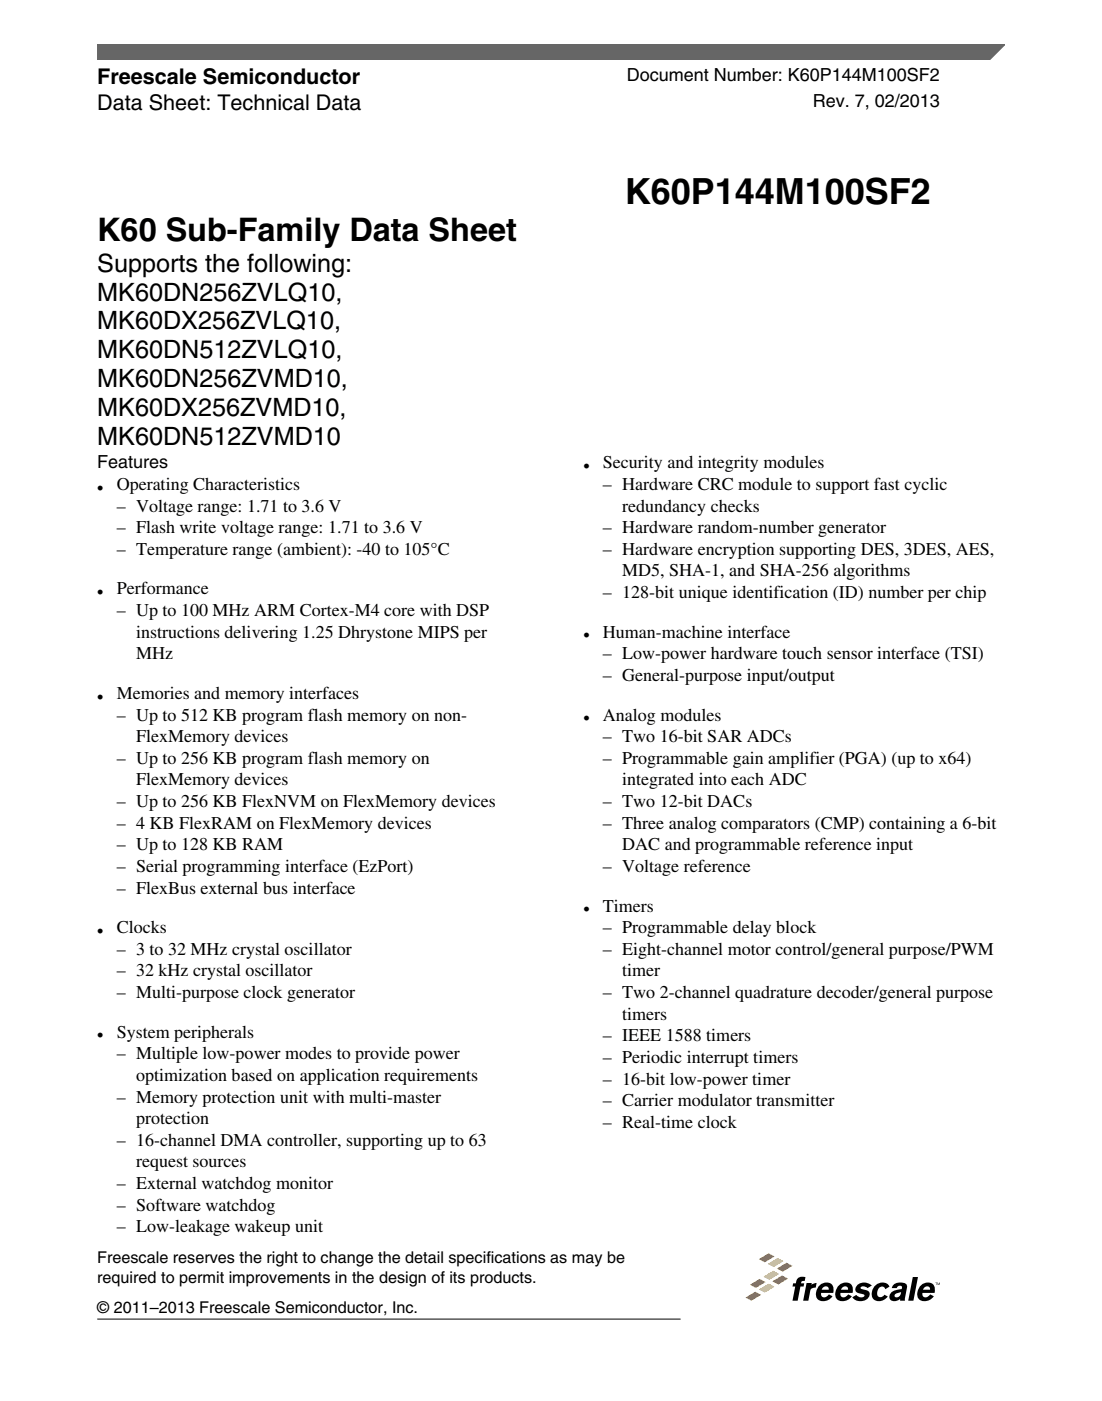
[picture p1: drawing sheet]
<svg xmlns="http://www.w3.org/2000/svg" width="216mm" height="274mm" viewBox="0 0 216 274" stroke-linecap="round" stroke-linejoin="round" font-family="sans-serif">
<defs><g id="words">
<text font-size="7.1" x="122.4" y="40">K60P144M100SF2</text>
<text font-size="6.3" x="19.1" y="47.2">K60 Sub-Family Data Sheet</text>
<g font-size="4.9">
<text x="19" y="53.2">Supports the following:</text>
<text x="19" y="58.9">MK60DN256ZVLQ10,</text>
<text x="19" y="64.5">MK60DX256ZVLQ10,</text>
<text x="19" y="70.1">MK60DN512ZVLQ10,</text>
<text x="19" y="75.8">MK60DN256ZVMD10,</text>
<text x="19" y="81.4">MK60DX256ZVMD10,</text>
<text x="19" y="87.1">MK60DN512ZVMD10</text>
</g>
<g font-size="4.2">
<text x="19" y="16.5">Freescale Semiconductor</text>
<text x="19.1" y="21.6">Data Sheet: Technical Data</text>
</g>
<g font-size="3.5">
<text x="122.8" y="15.9">Document Number: K60P144M100SF2</text>
<text x="159.2" y="21">Rev. 7, 02/2013</text>
<text x="19" y="91.7">Features</text>
<text x="22.9" y="95.9">Operating Characteristics</text>
<text x="114.3" y="92.4">•</text>
<text x="118.1" y="91.7">Security and integrity modules</text>
<text x="118.1" y="95.9">– Hardware CRC module to support fast cyclic</text>
<text x="19" y="96.6">•</text>
<text x="22.9" y="100.2">– Voltage range: 1.71 to 3.6 V</text>
<text x="121.9" y="100.2">redundancy checks</text>
<text x="22.9" y="104.4">– Flash write voltage range: 1.71 to 3.6 V</text>
<text x="118.1" y="104.4">– Hardware random-number generator</text>
<text x="22.9" y="108.6">– Temperature range (ambient): -40 to 105°C</text>
<text x="118.1" y="108.6">– Hardware encryption supporting DES, 3DES, AES,</text>
<text x="121.9" y="112.9">MD5, SHA-1, and SHA-256 algorithms</text>
<text x="19" y="117.1">•</text>
<text x="22.9" y="116.4">Performance</text>
<text x="118.1" y="117.1">– 128-bit unique identification (ID) number per chip</text>
<text x="22.9" y="120.6">– Up to 100 MHz ARM Cortex-M4 core with DSP</text>
<text x="26.7" y="124.9">instructions delivering 1.25 Dhrystone MIPS per</text>
<text x="114.3" y="125.6">•</text>
<text x="118.1" y="124.9">Human-machine interface</text>
<text x="26.7" y="129.1">MHz</text>
<text x="118.1" y="129.1">– Low-power hardware touch sensor interface (TSI)</text>
<text x="19" y="137.6">•</text>
<text x="22.9" y="136.9">Memories and memory interfaces</text>
<text x="118.1" y="133.3">– General-purpose input/output</text>
<text x="22.9" y="141.1">– Up to 512 KB program flash memory on non-</text>
<text x="114.3" y="141.8">•</text>
<text x="118.1" y="141.1">Analog modules</text>
<text x="22.9" y="149.6">– Up to 256 KB program flash memory on</text>
<text x="26.7" y="145.3">FlexMemory devices</text>
<text x="118.1" y="145.3">– Two 16-bit SAR ADCs</text>
<text x="118.1" y="149.6">– Programmable gain amplifier (PGA) (up to x64)</text>
<text x="26.7" y="153.8">FlexMemory devices</text>
<text x="121.9" y="153.8">integrated into each ADC</text>
<text x="22.9" y="158">– Up to 256 KB FlexNVM on FlexMemory devices</text>
<text x="118.1" y="158">– Two 12-bit DACs</text>
<text x="22.9" y="162.3">– 4 KB FlexRAM on FlexMemory devices</text>
<text x="22.9" y="166.5">– Up to 128 KB RAM</text>
<text x="118.1" y="162.3">– Three analog comparators (CMP) containing a 6-bit</text>
<text x="121.9" y="166.5">DAC and programmable reference input</text>
<text x="22.9" y="170.7">– Serial programming interface (EzPort)</text>
<text x="118.1" y="170.7">– Voltage reference</text>
<text x="22.9" y="175">– FlexBus external bus interface</text>
<text x="114.3" y="179.2">•</text>
<text x="118.1" y="178.5">Timers</text>
<text x="19" y="183.4">•</text>
<text x="22.9" y="182.7">Clocks</text>
<text x="118.1" y="182.7">– Programmable delay block</text>
<text x="22.9" y="187">– 3 to 32 MHz crystal oscillator</text>
<text x="22.9" y="191.2">– 32 kHz crystal oscillator</text>
<text x="118.1" y="187">– Eight-channel motor control/general purpose/PWM</text>
<text x="121.9" y="191.2">timer</text>
<text x="22.9" y="195.4">– Multi-purpose clock generator</text>
<text x="118.1" y="195.4">– Two 2-channel quadrature decoder/general purpose</text>
<text x="19" y="203.9">•</text>
<text x="22.9" y="203.2">System peripherals</text>
<text x="118.1" y="203.9">– IEEE 1588 timers</text>
<text x="121.9" y="199.7">timers</text>
<text x="22.9" y="207.4">– Multiple low-power modes to provide power</text>
<text x="118.1" y="208.1">– Periodic interrupt timers</text>
<text x="22.9" y="215.9">– Memory protection unit with multi-master</text>
<text x="26.7" y="211.6">optimization based on application requirements</text>
<text x="118.1" y="212.4">– 16-bit low-power timer</text>
<text x="26.7" y="220.1">protection</text>
<text x="118.1" y="216.6">– Carrier modulator transmitter</text>
<text x="118.1" y="220.8">– Real-time clock</text>
<text x="22.9" y="224.3">– 16-channel DMA controller, supporting up to 63</text>
<text x="22.9" y="232.8">– External watchdog monitor</text>
<text x="26.7" y="228.6">request sources</text>
<text x="22.9" y="237">– Software watchdog</text>
<text x="22.9" y="241.3">– Low-leakage wakeup unit</text>
</g>
<g font-size="3.2">
<text x="19" y="247.3">Freescale reserves the right to change the detail specifications as may be</text>
<text x="19" y="251.2">required to permit improvements in the design of its products.</text>
<text x="19" y="257.1">© 2011–2013 Freescale Semiconductor, Inc.</text>
</g>
</g></defs>
<path d="M19 8.7h177.8l-5.6 3.1h-172.2z" fill="#666"/>
<path d="M19 11.8v-3.1h177.8l-3 3.1" fill="none" stroke="#666" stroke-width=".28"/>
<path d="M19.1 258.3h114.2" fill="none" stroke="#000" stroke-width=".2"/>
<path d="M183.2 251.1h.4l-.1 .1v.4l-.1-.4zM183.7 251.1l.2 .4 .2-.4v.5v-.4l-.2 .4-.2-.4v.4z" fill="#000"/>
<path d="M148.7 246.6l1.9-1.2 1.1 .6-1.9 1.2z" fill="#e66a08"/>
<path d="M150.4 247.5l1.9-1.2 1.2 .6-1.9 1.2z" fill="#ffc20f"/>
<path d="M152.2 248.4l1.9-1.2 1.2 .7-1.9 1.1z" fill="#e66a08"/>
<path d="M149.6 250l1.9-1.2 1.1 .6-1.9 1.2z" fill="#ffc20f"/>
<g fill="#e66a08">
<path d="M151.3 250.9l1.9-1.2 1.2 .7-1.9 1.1z"/>
<path d="M146.9 251.6l1.9-1.2 1.2 .6-1.9 1.2z"/>
</g>
<path d="M148.7 252.5l1.9-1.2 1.2 .6-1.9 1.2z" fill="#ffc20f"/>
<path d="M146 254.1l2-1.2 1.1 .6-1.9 1.2z" fill="#e66a08"/>
<g fill="#000">
<path d="M156.4 250.2l.8-.2 .6 .1-.1 .7h-.3a.39 .39 0 0 0-.5 .5h.7l-.2 .6h-.6l-.5 2.8h-1l.5-2.8h-.5l.1-.6h.5l.2-.6zM158 251.2h1v.4l1-.4-.2 .9h-.1a.82 .82 0 0 0-.9 .6l-.4 2h-1zM168.1 251.5a2.18 2.18 0 0 1 2.7 .2l-.8 .5-.7-.3a.58 .58 0 0 0-.7 .2 1.28 1.28 0 0 0 1.1 .5l.4 .2a1.26 1.26 0 0 1-1.1 1.9h-.8a1.72 1.72 0 0 1-1.2-.7l.8-.5 .6 .5a.75 .75 0 0 0 1-.3l-.1-.2-.4-.1a1.11 1.11 0 0 1-1.3-1.1zM171.6 251.6a1.69 1.69 0 0 1 2.7 .3l-.9 .5-.1-.3a.89 .89 0 0 0-1 0 .89 .89 0 0 0-.4 .8 .75 .75 0 0 0 .4 1 .75 .75 0 0 0 1-.4l.6 .4a1.93 1.93 0 0 1-2.8 .4 2.18 2.18 0 0 1 .5-2.7zM178.8 250h1l-.8 4.7h-1.1z"/>
<path d="M160.6 251.6a2.06 2.06 0 0 0-.2 2.9 2.14 2.14 0 0 0 2.7-.7l-.7-.4-.2 .3a.7 .7 0 0 1-.9 .3 .7 .7 0 0 1-.4-.8h2.4a1.49 1.49 0 0 0-.5-1.8 1.49 1.49 0 0 0-1.8 0zM161.3 252a.6 .6 0 0 1 .7-.1 .6 .6 0 0 1 .4 .6h-1.4z"/>
<path d="M164.4 251.6a2.06 2.06 0 0 0-.2 2.9 2.14 2.14 0 0 0 2.7-.7l-.7-.4-.3 .3a.7 .7 0 0 1-.8 .3 .7 .7 0 0 1-.4-.8h2.3a1.49 1.49 0 0 0-.4-1.8 1.49 1.49 0 0 0-1.8 0zM165.1 252a.6 .6 0 0 1 .7-.1 .6 .6 0 0 1 .3 .6h-1.3z"/>
<path d="M174.9 251.7a2.12 2.12 0 0 1 2.7-.3l.1 .7-.4 2.6h-.9v-.4a1.47 1.47 0 0 1-2 .1 1.36 1.36 0 0 1 1.3-1.8l1-.2v-.5a.61 .61 0 0 0-1 .3h-1zM175.4 253.4l-.1 .5a.83 .83 0 0 0 .9 0 .83 .83 0 0 0 .3-.9z"/>
<path d="M180.5 251.6a2.06 2.06 0 0 0-.3 2.9 2.14 2.14 0 0 0 2.8-.7l-.8-.4-.2 .3a.7 .7 0 0 1-.9 .3 .7 .7 0 0 1-.4-.8h2.4a1.49 1.49 0 0 0-.4-1.8 1.49 1.49 0 0 0-1.9 0zM181.2 252a.6 .6 0 0 1 .7-.1 .6 .6 0 0 1 .3 .6h-1.4z"/>
</g>
<use href="#words"/>
</svg>
